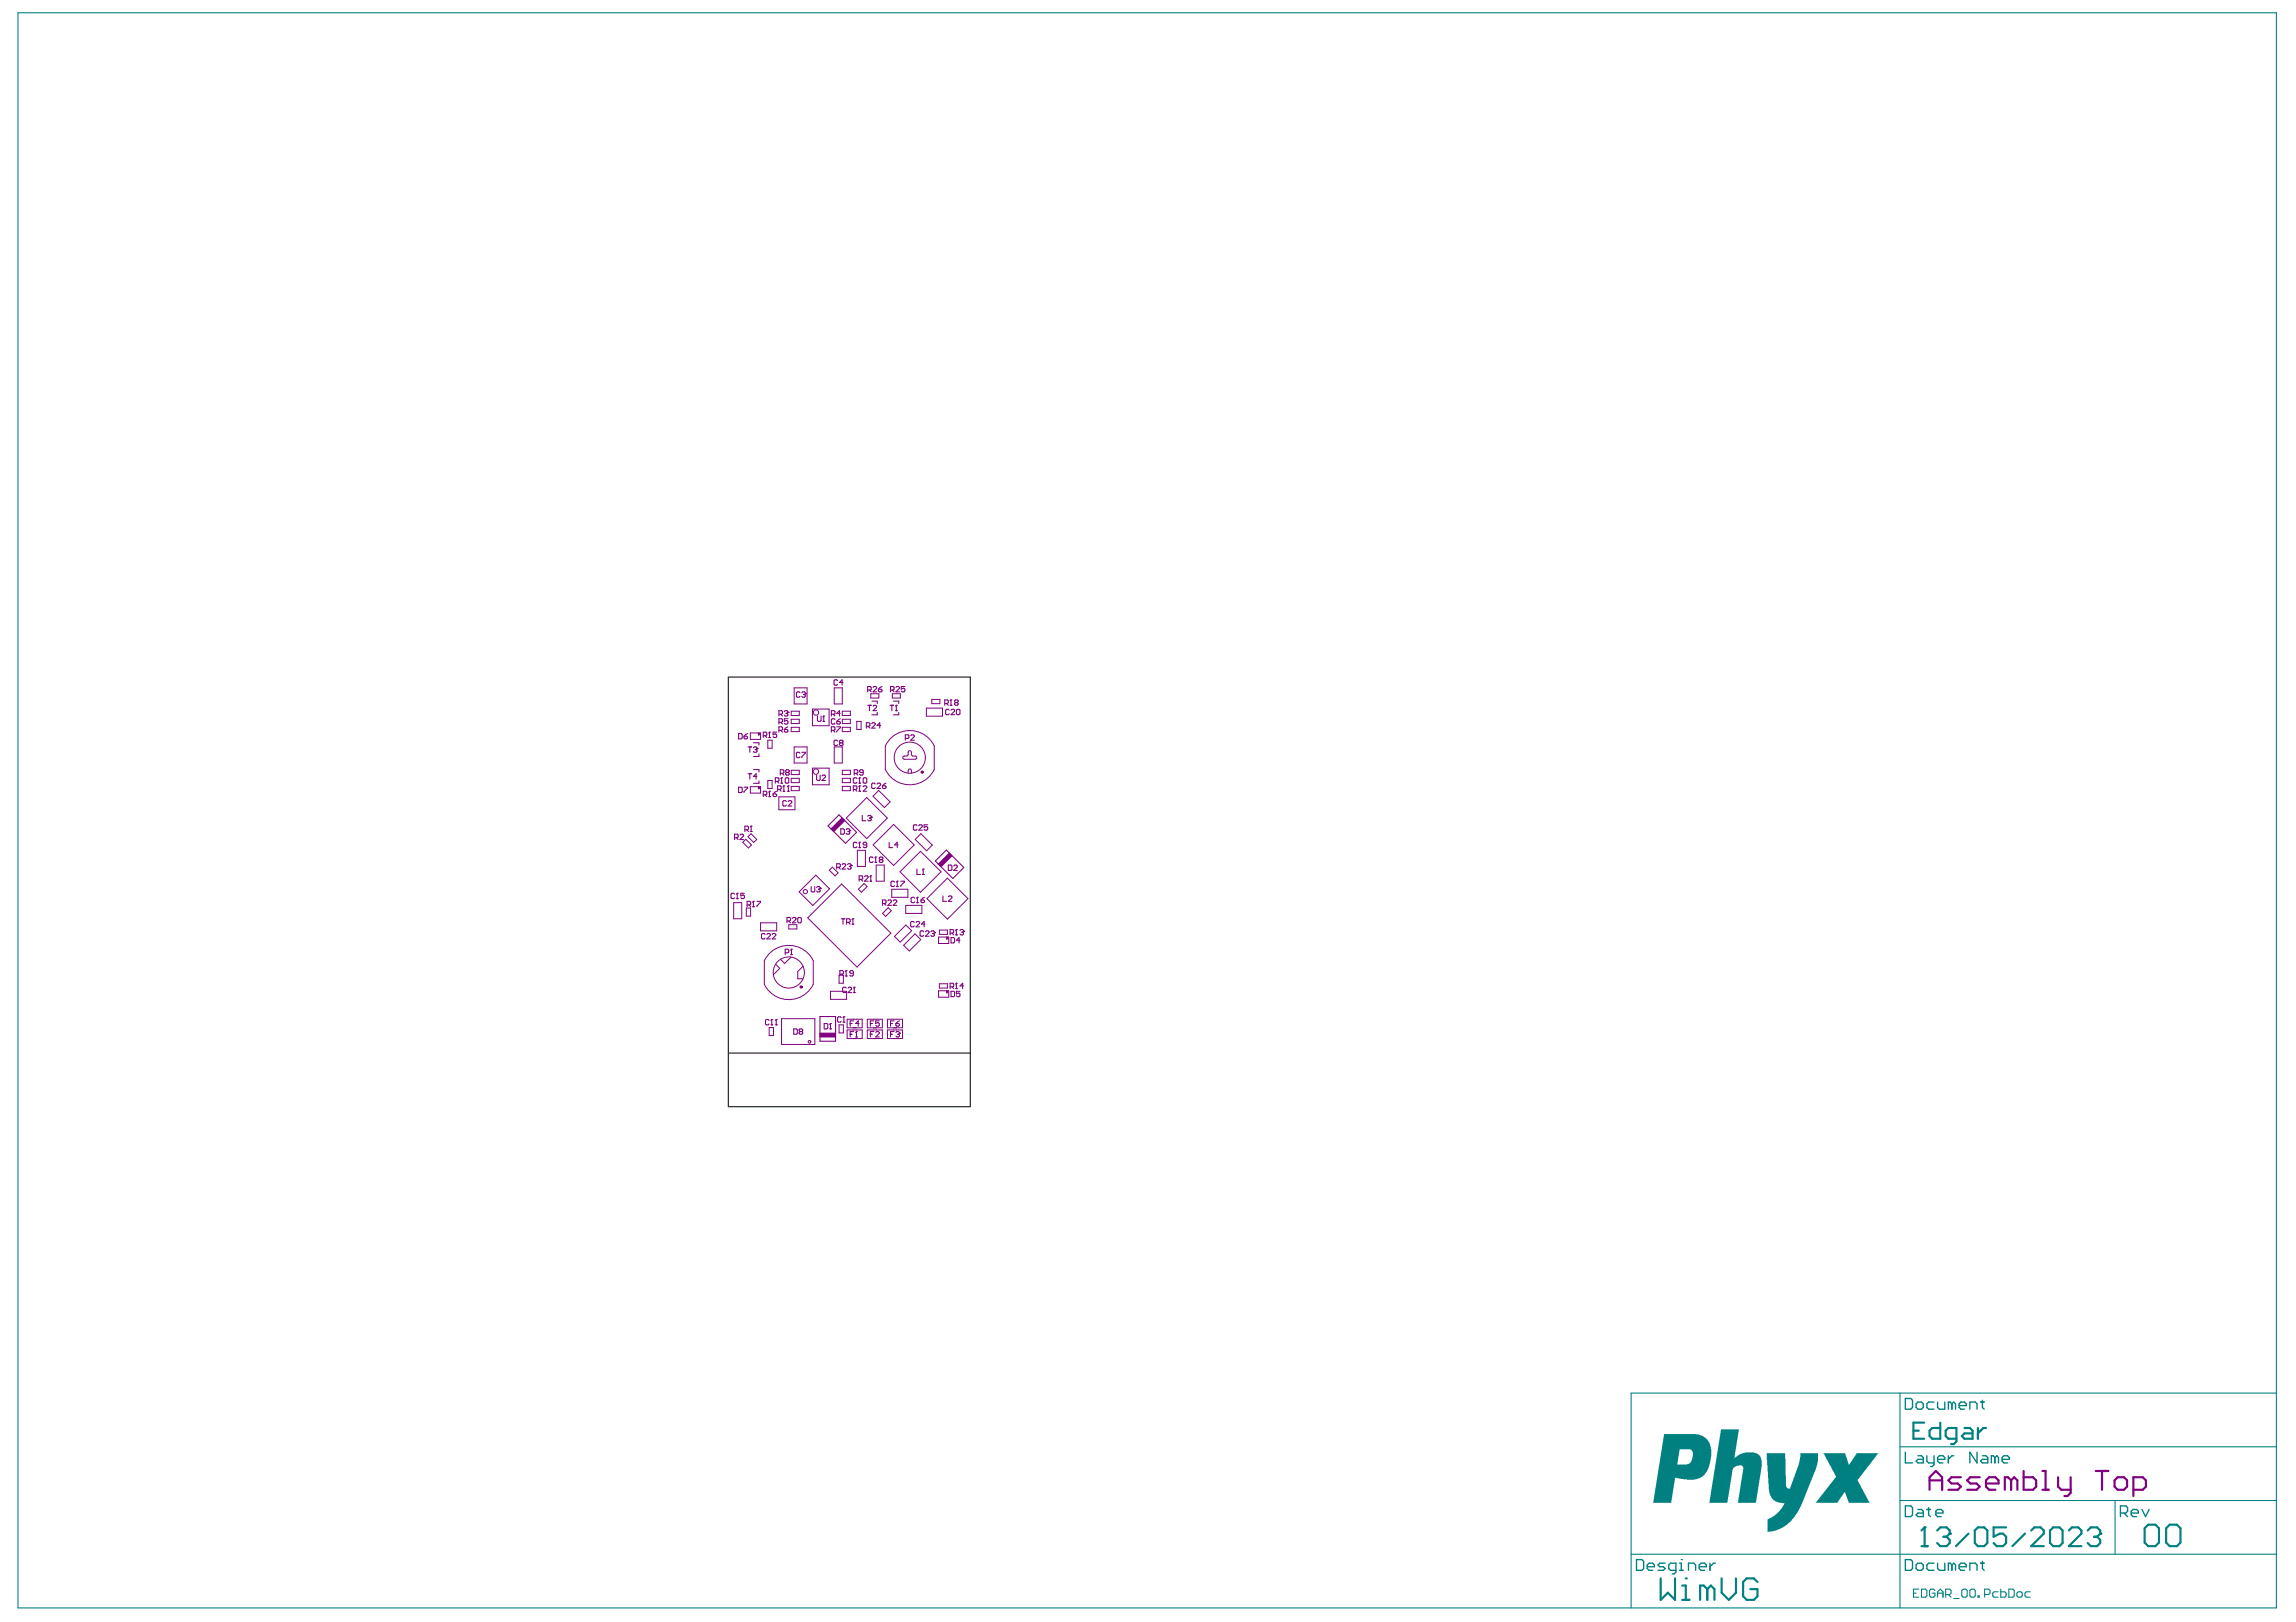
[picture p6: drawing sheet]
<svg xmlns="http://www.w3.org/2000/svg" width="297mm" height="210mm" viewBox="0 0 297 210" stroke-linecap="round" stroke-linejoin="round" font-family="sans-serif">
<g fill="none" stroke="#800080" stroke-width=".13">
<path d="M97.1 94.9h1.3v.8h-1.3zM98.1 94.9l.2 .1-.2 .1zM98.3 94.9v.2M99.3 95.8h.6v1h-.6zM102.4 92h1v.6h-1zM102.4 93.1h1v.5h-1zM102.4 94.1h1v.6h-1zM102.4 99.7h1v.5h-1zM102.7 89h1.7v2.1h-1.7zM102.7 96.7h1.7v2h-1.7zM105.1 91.8h2.2v2.1h-2.2zM105.1 99.4h2.2v2.2h-2.2z"/>
<path d="M107.9 89h1.1v2.1h-1.1zM107.9 96.7h1.1v2h-1.1zM109 92h1v.6h-1zM109 93.1h1v.5h-1zM109 94.1h1v.6h-1zM109 99.7h1v.5h-1zM110.8 93.4h.6v1h-.6zM112.7 89.8h1v.5h-1zM115.4 95.4a3.5 3.5 0 0 1 5.5 1.1v3.1a3.5 3.5 0 0 1-3.2 2 3.5 3.5 0 0 1-3.2-2v-3.1l.4-.6zM115.4 89.8h1.1v.5h-1.1zM116.9 97.9l.4-.1 .2-.1 .1-.5 .1-.1 .1 .1 .1 .5 .2 .1h.3l.2 .2-.2 .3h-1.4l-.2-.3zM119.8 91.6h2.1v1.1h-2.1z"/>
<path d="M120.6 90.5h1v.6h-1zM94.9 116.8h1.1v2.1h-1.1zM96.1 109l.4-.4 .7 .7-.4 .4zM96.6 117.5h.5v1.1h-.5zM96.8 108.3l.4-.4 .7 .7-.4 .4zM97.1 101.8h1.3v.8h-1.3zM98.1 101.8l.2 .1-.2 .2zM98.3 101.8v.3M98.4 119.4h2.1v1.1h-2.1zM99.3 101h.6v1h-.6zM100.8 103.1h2v1.7h-2zM102 119.7h1.1v.5h-1.1z"/>
<path d="M102.4 100.7h1v.6h-1zM102.4 101.8h1v.5h-1zM103.4 115.4l2.1-2.1 1.8 1.7-2.1 2.2zM104.5 118.8l4.4-4.4 6.4 6.4-4.4 4.3zM107.3 112.6l.4-.4 .7 .8-.4 .3zM109 100.7h1v.6h-1zM109 101.8h1v.5h-1zM109.5 105.9l2.6-2.7 2.7 2.7-2.7 2.6zM110.9 110h1.1v2.1h-1.1zM111 115.1l.8-.8 .4 .4-.8 .8zM112.9 103l.8-.7 1.5 1.5-.8 .7zM113 109.3l2.6-2.6 2.7 2.6-2.7 2.7z"/>
<path d="M113.4 111.9h1v2.1h-1zM114.2 118.2l.7-.7 .4 .4-.7 .7zM115.4 115.1h2.1v1h-2.1zM116.4 112.8l2.7-2.6 2.6 2.6-2.6 2.7zM117.2 117.2h2.1v1h-2.1zM117.5 100v-.3l.2-.2 .2 .2v.3M118.4 108.6l.7-.7 1.5 1.5-.7 .7zM119.9 116.3l2.7-2.7 2.6 2.7-2.6 2.6zM99.5 133h.6v1h-.6zM99.7 123.2a3.5 3.5 0 0 1 5.5 1.1v3.1a3.5 3.5 0 0 1-3.2 2 3.5 3.5 0 0 1-3.1-2v-3.1l.4-.6zM100.3 124.8l.6 .5-.8 .8M101.1 131.8h4.3v3.4h-4.3z"/>
<path d="M102.3 123.9l-.8 .8-.5-.6M103.9 125l-.7 .7v1h.7M107.4 128.3h2.1v1h-2.1zM108.6 126.2h.5v1h-.5zM108.6 132.6h.5v1.1h-.5zM109.6 131.9h1.9v1.1h-1.9zM109.6 133.3h1.9v1.1h-1.9zM112.2 131.9h2v1.1h-2zM112.2 133.3h2v1.1h-2zM114.8 131.9h2v1.1h-2zM114.8 133.3h2v1.1h-2zM115.7 121.2l1.5-1.5 .7 .7-1.4 1.5z"/>
<path d="M116.9 122.3l1.5-1.4 .7 .7-1.5 1.5zM121.4 121.3h1.3v.8h-1.3zM121.4 128.2h1.3v.8h-1.3zM121.5 120.4h1.1v.5h-1.1zM121.5 127.3h1.1v.6h-1.1zM122.5 121.3l.1 .1-.1 .1zM122.5 128.2l.1 .2-.1 .1zM122.6 121.3v.2M122.6 128.2v.3"/>
<circle cx="105.6" cy="99.9" r=".35"/>
<circle cx="105.6" cy="92.2" r=".35"/>
<circle cx="117.7" cy="98" r="2.02"/>
<circle cx="104.2" cy="115.4" r=".28"/>
<circle cx="102" cy="125.9" r="2.02"/>
<circle cx="104.7" cy="134.8" r=".17"/>
</g>
<g fill="none" stroke="#800080" stroke-width=".14">
<path d="M95.6 94.9h.3l.1 .1v.5l-.1 .1h-.3zM96.3 95.3h.3l.1 .2-.1 .1h-.2l-.1-.1zM96.7 94.9l-.4 .4M96.8 96.7h.4M97 96.7v.7M97.5 96.8l.1-.1h.2l.1 .2M97.5 99.6h.7v.3M97.5 96.1h.7v.3M97.7 97h.1M97.8 97l.1 .1-.1 .3h-.2l-.1-.2M97.9 96.9h.1M97.9 96.9l-.1 .1"/>
<path d="M98.2 97.6v.3h-.7M98.7 95.2h.4l.1-.1v-.2l-.1-.2h-.4v.7M99 95.2l.2 .2M99.4 95.4h.3M99.6 94.7h.1M99.6 94.7l-.2 .2M99.6 94.7v.7M100.5 94.7h-.5v.4l.3-.1 .2 .1v.2l-.1 .1h-.3l-.1-.1M100.8 92.4h.3l.1-.1v-.2l-.1-.1h-.3v.7M100.8 93.5h.3l.1-.1v-.3l-.1-.1h-.3v.7M100.8 94.5h.3l.1-.1v-.2l-.1-.1h-.3v.6M101 92.4l.2 .3"/>
<path d="M101 93.5l.2 .2M101 94.5l.2 .2M101.5 94.4h.3l.1 .2-.1 .1h-.2l-.1-.1zM101.5 92.1l.1-.1h.2l.1 .2M101.7 92.3h.1M101.8 100l-.2 .1 .2 .2h.2l.1-.1-.1-.2M101.8 100l-.2-.2 .2-.2h.2l.1 .1-.1 .3M101.8 100h.2M101.8 92.3l.1 .1-.1 .3h-.2l-.1-.2M101.9 92.2h.1M101.9 93h-.4v.4l.3-.2 .1 .2v.2l-.1 .1h-.2l-.1-.1M101.9 92.2l-.1 .1"/>
<path d="M101.9 94.1l-.4 .3M103.5 89.7l-.1-.2h-.3l-.1 .2v.4l.1 .1h.3l.1-.1M103.5 97.5l-.1-.1h-.3l-.1 .1v.4l.1 .1h.3l.1-.1M103.7 89.7l.1-.2h.3l.1 .3M103.7 97.4h.5l-.5 .6M104 89.9h.1M104.1 89.9l.1 .1-.1 .2h-.3l-.1-.1M104.2 89.8h.1M104.2 89.8l-.1 .1M105.8 92.7v.5l.1 .2h.2l.1-.2v-.5M106.5 93.4h.2M106.6 92.7h.1"/>
<path d="M106.6 92.7v.7M106.6 92.7l-.1 .1M107.6 92.4h.3l.1-.1v-.2l-.1-.1h-.3v.7M107.6 94.5h.3l.1-.1v-.2l-.1-.1h-.3v.6M107.8 92.4l.2 .3M107.8 94.5l.2 .2M108 93.1l-.1-.1h-.2l-.1 .1v.5l.1 .1h.2l.1-.1M108.3 93.4h.3l.1 .2-.1 .1h-.2l-.1-.1zM108.3 94.1h.4l-.4 .6M108.4 95.9l-.1-.1h-.3l-.1 .1v.5l.1 .1h.3l.1-.1M108.4 88.1l-.1-.1h-.3l-.1 .1v.4l.1 .2h.3l.1-.2M108.7 96.1h.2"/>
<path d="M108.7 96.1l-.1-.1 .1-.2h.2l.2 .1-.2 .2M108.7 96.1l-.1 .2 .1 .2h.2l.2-.1-.2-.3M108.7 92.3h-.4l.3-.3v.7M108.7 93l-.4 .4M109.1 88.3h-.5l.3-.3v.7M111.7 100h-.4l-.1-.2 .1-.2h.3l.1 .1v.5l-.1 .1h-.3l-.1-.1M112.1 94h.3l.1-.1v-.3l-.1-.1h-.3v.7M112.3 91.3h.4M112.3 89.3h.3l.1-.1v-.2l-.1-.2h-.3v.7M112.3 94l.2 .2M112.5 89.3l.2 .2M112.5 91.3v.7"/>
<path d="M112.8 93.6l.1-.1h.2l.1 .1v.2l-.4 .4h.4M112.8 90.7h.7v.3M112.9 91.4l.2-.1h.2l.1 .1v.1l-.5 .5h.5M112.9 89l.2-.2h.2l.1 .2v.1l-.5 .4h.5M113.5 92.2v.3h-.7M113.6 89.2h.4l.1 .2-.1 .1h-.2l-.2-.1zM113.9 93.9h-.4l.3-.4v.7M114.1 88.8l-.5 .4M115.1 91.3h.5M115.2 89.3h.4l.1-.1v-.2l-.1-.2h-.4v.7M115.4 91.3v.7M115.4 89.3l.3 .2"/>
<path d="M115.6 90.7h.7v.3M115.8 92h.3M115.9 89l.1-.2h.3l.1 .2v.1l-.5 .4h.5M116 91.3h.1M116 91.3v.7M116 91.3l-.2 .1M116.3 92.2v.3h-.7M117.1 88.8h-.5v.4l.2-.1 .3 .1v.2l-.2 .1h-.2l-.1-.1M117.1 95.6h.4l.1-.2v-.2l-.1-.1h-.4v.7M117.8 95.2l.1-.1h.3l.1 .1v.1l-.5 .5h.5M122.2 91h.4l.1-.1v-.2l-.1-.1h-.4v.7M122.5 91l.2 .3"/>
<path d="M122.8 91.9l-.1-.1h-.2l-.2 .1v.5l.2 .1h.2l.1-.1M122.9 91.3h.2M123 90.6h.1M123 91.9l.1-.1h.3l.1 .1v.1l-.5 .5h.5M123 90.6l-.1 .1M123 90.6v.7M123.6 90.9l-.1-.1 .1-.2h.2l.2 .1-.2 .2M123.6 90.9l-.1 .1 .1 .3h.2l.2-.1-.2-.3M123.6 90.9h.2M123.7 91.9l.1-.1h.3l.1 .1v.5l-.1 .1h-.3l-.1-.1zM95 108.4h.4l.1-.1v-.2l-.1-.1h-.4v.6M95 115.7l-.1-.1h-.2l-.1 .1v.5l.1 .1h.2l.1-.1"/>
<path d="M95.3 108.4l.2 .2M95.3 116.3h.2M95.4 115.6h.1M95.4 115.6v.7M95.4 115.6l-.1 .1M95.6 101.9h.3l.1 .1v.5l-.1 .1h-.3zM95.7 108.1l.1-.1h.3l.1 .1v.1l-.5 .4h.5M96.3 101.9h.4l-.4 .7M96.3 115.6h-.5v.3l.4-.1 .1 .1v.3l-.1 .1h-.2l-.2-.1M96.4 107.4h.3l.1-.1v-.3l-.1-.1h-.3v.7M96.6 107.4l.2 .2M96.7 117.1h.3l.1-.1v-.2l-.1-.2h-.3v.7"/>
<path d="M96.8 100.1h.4M96.9 117.1l.2 .2M97 100.1v.7M97.1 107.6h.2M97.2 106.9h.1M97.2 106.9l-.1 .1M97.2 106.9v.7M97.4 117.3h.2M97.5 116.6h.1M97.5 116.6l-.1 .2M97.5 116.6v.7M97.9 116.6h.5l-.5 .7"/>
<path d="M97.9 100.5h-.4l.3-.4v.7M98.2 101.1v.3h-.7M98.7 102.9h.4l.1-.2v-.2l-.1-.1h-.4v.7M99 102.9l.2 .2M99.4 103.1h.3M99.6 102.4h.1M99.6 102.4v.7M99.6 102.4l-.2 .1M100 102.7h.4l.1 .3-.1 .1h-.3l-.1-.1zM100.3 101.1h.4l.1-.1v-.2l-.1-.1h-.4v.7M100.5 102.4l-.5 .3M100.5 101.1l.3 .3"/>
<path d="M100.6 102.2h.3l.2-.2v-.2l-.2-.1h-.3v.7M100.8 102.2l.3 .2M100.9 100.1h.4l.1-.1v-.3l-.1-.1h-.4v.7M101 101.4h.2M101.1 100.7h.1M101.1 100.7l-.1 .1M101.1 100.7v.7M101.2 100.1l.2 .2M101.3 102.4h.2M101.4 101.7h.1M101.4 101.7v.7M101.4 101.7l-.1 .1"/>
<path d="M101.6 100.8l.1-.1h.2l.1 .1v.4l-.1 .2h-.2l-.1-.2zM101.7 103.7l-.1-.1h-.2l-.1 .1v.5l.1 .1h.2l.1-.1M101.8 119.2h.4l.1-.1v-.3l-.1-.1h-.4v.7M101.9 102.4h.2M102 103.7l.1-.1h.2l.1 .1v.1l-.4 .5h.4M102 101.7h.1M102 101.7v.7M102 101.7l-.1 .1M102 119.2l.3 .2M102.5 118.8l.1-.1h.3l.1 .1v.2l-.5 .4h.5M103.2 118.8l.1-.1h.3l.1 .1v.5l-.1 .1h-.3l-.1-.1zM104.9 114.7v.6l.2 .1h.2l.1-.1v-.6"/>
<path d="M105.6 114.8l.2-.1h.2l.1 .3M105.6 100.3v.6l.2 .1h.2l.1-.1v-.6M105.9 115.1h.1M106 115.1l.1 .1-.1 .2h-.2l-.2-.1M106.1 115h.1M106.1 115l-.1 .1M106.3 100.4l.2-.1h.2l.1 .1v.1l-.5 .5h.5M107.1 106.9l1.5-1.5 2.2 2.3-1.4 1.4zM108.3 112.2h.3l.1-.1v-.2l-.1-.1h-.3v.7M108.5 112.2l.2 .3M108.8 107.3h.3l.1 .1v.4l-.1 .2h-.3zM108.8 118.9h.5"/>
<path d="M108.9 105.8l-1.4 1.5M108.9 111.9l.2-.1h.2l.1 .1v.1l-.5 .5h.5M109 105.9l-1.4 1.4M109 105.9l-1.4 1.5M109.1 118.9v.7M109.1 106l-1.4 1.4M109.1 106l-1.4 1.5M109.2 106.1l-1.4 1.4M109.2 106.1l-1.4 1.5M109.3 106.2l-1.4 1.4M109.5 107.4l.1-.1h.2l.1 .2M109.5 119.4h.4l.1-.2v-.2l-.1-.1h-.4v.7"/>
<path d="M109.6 111.9l.2-.1h.2l.1 .2M109.7 107.6h.1M109.8 119.4l.2 .2M109.8 107.6l.1 .1-.1 .3h-.2l-.1-.2M109.9 112.1h.1M109.9 107.5h.1M109.9 107.5l-.1 .1M110 112.1l.1 .1-.1 .3h-.2l-.2-.1M110.1 112h.1M110.1 112l-.1 .1M110.2 119.6h.3M110.3 118.9h.1"/>
<path d="M110.3 118.9l-.1 .1M110.3 118.9v.7M110.4 102.2h.3l.2-.2v-.2l-.2-.1h-.3v.7M110.5 100.1h.4l.1-.1v-.3l-.1-.1h-.4v.7M110.6 102.2l.3 .2M110.7 100.1l.3 .2M110.9 100.8l-.2-.1h-.2l-.1 .1v.4l.1 .2h.2l.2-.2M110.9 109.1l-.2-.1h-.2l-.1 .1v.5l.1 .1h.2l.2-.1M111.1 101.4h.2M111.1 109.7h.2M111.1 102.4h.2M111.1 113.8h.4l.1-.1v-.2l-.1-.2h-.4v.7"/>
<path d="M111.2 109h.1M111.2 100.7h.1M111.2 101.7h.1M111.2 100.7v.7M111.2 101.7v.7M111.2 109v.7M111.2 109l-.1 .1M111.2 100.7l-.1 .1M111.2 101.7l-.1 .1M111.4 113.8l.2 .2M111.6 105.5v.7h.4M111.7 100.8l.1-.1h.2l.1 .1v.4l-.1 .2h-.2l-.1-.2z"/>
<path d="M111.7 101.8l.1-.1h.2l.1 .1v.1l-.4 .5h.4M111.8 113.5l.2-.2h.2l.1 .2v.1l-.5 .4h.5M112.1 109.3h-.3l-.1-.1 .1-.2h.2l.1 .1v.5l-.1 .1h-.2l-.1-.1M112.3 105.6l.1-.1h.2l.1 .3M112.5 105.9h.1M112.5 114h.3M112.6 105.9l.1 .1-.1 .2h-.2l-.1-.1M112.7 113.3h.1M112.7 113.3v.7M112.7 113.3l-.2 .2M112.7 105.8h.1M112.7 105.8l-.1 .1"/>
<path d="M112.9 111l-.1-.1h-.2l-.1 .1v.5l.1 .1h.2l.1-.1M113.2 111.6h.2M113.2 101.5l-.1-.1h-.2l-.1 .1v.4l.1 .1h.2l.1-.1M113.3 110.9h.1M113.3 110.9v.7M113.3 110.9l-.1 .1M113.5 101.5l.1-.1h.2l.1 .1v.1l-.4 .4h.4M113.9 111.3l-.1-.2 .1-.2h.2l.1 .1-.1 .3M113.9 111.3l-.1 .1 .1 .2h.2l.1-.1-.1-.2M113.9 111.3h.2M114.2 101.7h.3l.1 .2-.1 .1h-.2l-.1-.1zM114.2 116.9h.3l.1-.1v-.2l-.1-.1h-.3v.7"/>
<path d="M114.4 116.9l.2 .3M114.6 101.4l-.4 .3M114.9 116.6l.1-.1h.2l.1 .1v.1l-.4 .5h.4M115 109v.7h.5M115.6 116.6l.1-.1h.2l.1 .1v.1l-.4 .5h.4M115.7 114.2l-.1-.2h-.2l-.1 .2v.4l.1 .1h.2l.1-.1M116 114.7h.2M116.1 114h.1M116.1 114v.7M116.1 114l-.1 .2M116.2 109.3h-.5l.4-.3v.7M116.5 114h.5l-.5 .7"/>
<path d="M118.3 119.4l-.1-.2h-.3l-.1 .2v.4l.1 .1h.3l.1-.1M118.3 116.2l-.1-.1h-.2l-.1 .1v.5l.1 .1h.2l.1-.1M118.5 119.4l.1-.2h.3l.1 .2v.1l-.5 .4h.5M118.6 116.8h.2M118.6 106.9l-.1-.2h-.2l-.1 .2v.4l.1 .1h.2l.1-.1M118.6 112.5v.7h.5M118.7 116.1h.1M118.7 116.1v.7M118.7 116.1l-.1 .1M118.9 106.9l.1-.2h.2l.1 .2v.1l-.4 .4h.4M119.1 116.5h.4l.1 .2-.1 .1h-.2l-.2-.1zM119.3 113.2h.3"/>
<path d="M119.4 112.5h.1M119.4 112.5v.7M119.4 112.5l-.1 .1M119.6 116.1l-.5 .4M119.7 119.6h-.5l.4-.4v.7M120 106.7h-.4v.4l.3-.1 .1 .1v.2l-.1 .1h-.2l-.1-.1M121 111.4l1.4-1.4 2.3 2.3-1.4 1.4zM122 115.9v.7h.5M122.7 116.1l.1-.2h.2l.1 .2v.1l-.4 .4h.4M122.7 111.9h.3l.1 .2v.4l-.1 .1h-.3zM122.8 110.4l-1.4 1.4M122.9 110.4l-1.5 1.5"/>
<path d="M122.9 110.5l-1.4 1.4M123 110.5l-1.5 1.5M123 110.6l-1.4 1.4M123.1 110.6l-1.5 1.5M123.1 110.7l-1.4 1.4M123.2 110.7l-1.5 1.5M123.4 112.1l.1-.2h.2l.1 .2v.1l-.4 .4h.4M99 120.9l-.1-.1h-.3l-.1 .1v.5l.1 .1h.3l.1-.1M99.2 120.9l.1-.1h.3l.1 .1v.1l-.5 .5h.5M99.5 132l-.1-.1h-.3l-.1 .1v.5l.1 .1h.3l.1-.1M99.7 132.6h.3M99.8 131.9h.1"/>
<path d="M99.8 131.9v.7M99.8 131.9l-.1 .1M99.9 120.9l.1-.1h.3l.1 .1v.1l-.5 .5h.5M100.3 132.6h.2M100.4 131.9h.1M100.4 131.9v.7M100.4 131.9l-.1 .1M101.6 123.3h.3l.1-.1v-.2l-.1-.2h-.3v.7M102.3 123.5h.2M102.4 122.8h.1M102.4 122.8l-.1 .2M102.4 122.8v.7"/>
<path d="M102.7 133.1h.3l.1 .2v.4l-.1 .1h-.3zM103.5 133.5l-.1 .1 .1 .2h.2l.1-.1-.1-.2M103.5 133.5l-.1-.1 .1-.3h.2l.1 .2-.1 .2M103.5 133.5h.2M106.1 131.5h2v3.2h-2zM106.1 134.2h2M106.1 134.1h2M106.1 134h2M106.1 133.9h2M106.1 133.8h2M106.1 133.7h2M106.6 132.5h.4l.1 .1v.4l-.1 .1h-.4z"/>
<path d="M107.3 133.1h.3M107.4 132.5h.1M107.4 132.5v.6M107.4 132.5l-.1 .1M108.7 126.1h.3l.1-.1v-.3l-.1-.1h-.3v.7M108.8 131.7l-.1-.1h-.2l-.1 .1v.5l.1 .1h.2l.1-.1M108.9 126.1l.2 .2M109.1 132.3h.2M109.2 131.6h.1M109.2 131.6v.7M109.2 131.6l-.1 .1M109.4 126.3h.2"/>
<path d="M109.5 125.6h.1M109.5 125.6l-.1 .1M109.5 125.6v.7M109.5 127.9l-.1-.1h-.3l-.1 .1v.4l.1 .2h.3l.1-.2M109.7 127.9l.1-.1h.3l.1 .1v.1l-.5 .5h.5M110 133.8h.2M110 132.5h.2M110.4 126h-.4l-.1-.2 .1-.2h.3l.1 .1v.5l-.1 .1h-.3l-.1-.1M110.4 128.5h.2M110.5 132.1h-.5v.7M110.5 133.5h-.5v.7M110.5 127.8h.1"/>
<path d="M110.5 127.8v.7M110.5 127.8l-.1 .1M110.7 134.2h.2M110.8 133.5h.1M110.8 133.5v.7M110.8 133.5l-.1 .1M111.1 132.5h-.4l.3-.4v.7M112.6 133.8h.2M112.6 132.5h.2M113.1 133.5h-.5v.7M113.1 132.1h-.5v.7M113.3 133.6l.1-.1h.2l.2 .1v.1l-.5 .5h.5"/>
<path d="M113.8 132.1h-.5v.4l.3-.2 .2 .2v.2l-.2 .1h-.2l-.1-.1M115.2 133.8h.2M115.2 132.5h.2M115.7 133.5h-.5v.7M115.7 132.1h-.5v.7M115.9 133.6l.1-.1h.3l.1 .2M115.9 132.5h.4l.1 .2-.1 .1h-.3l-.1-.1zM116.1 133.8h.2M116.3 133.8l.1 .2-.1 .2h-.3l-.1-.1M116.4 133.7h.1M116.4 132.1l-.5 .4M116.4 133.7l-.1 .1"/>
<path d="M119.5 120.6l-.1-.1h-.3l-.1 .1v.4l.1 .2h.3l.1-.2M119.7 120.6l.1-.1h.3l.1 .1v.1l-.5 .5h.5M120.4 120.6l.1-.1h.3l.1 .2M120.7 120.8h.1M120.8 120.8l.1 .1-.1 .3h-.3l-.1-.2M120.9 120.7h.1M120.9 120.7l-.1 .1M122.9 120.8h.4l.1-.2v-.2l-.1-.1h-.4v.7M122.9 127.7h.4l.1-.1v-.2l-.1-.2h-.4v.7M123 121.3h.4l.1 .1v.5l-.1 .1h-.4zM123 128.3h.4l.1 .1v.5l-.1 .1h-.4zM123.1 120.8l.3 .2"/>
<path d="M123.1 127.7l.3 .2M123.6 121h.2M123.6 127.9h.2M123.7 120.3h.1M123.7 127.2h.1M123.7 120.3v.7M123.7 127.2v.7M123.7 120.3l-.1 .1M123.7 127.2l-.1 .2M124.2 128.3h-.5v.3l.4-.1 .1 .1v.3l-.1 .1h-.3l-.1-.1M124.2 120.4l.1-.1h.2l.2 .2M124.2 121.7h-.5l.4-.4v.7"/>
<path d="M124.4 120.6h.1M124.5 120.6l.2 .2-.2 .2h-.2l-.1-.1M124.7 120.5h.1M124.7 120.5l-.2 .1M124.7 127.6h-.5l.3-.4v.7"/>
</g>
<g fill="none" stroke="#800080" stroke-width=".28">
<path d="M249.6 192.8v-1.6l.8-.8 .9 .8v1.6M249.6 191.6h1.7M253.7 191.2h-1.2l-.4 .4 .4 .4h.8l.4 .4-.4 .4h-1.2M256.1 191.2h-1.2l-.4 .4 .4 .4h.8l.4 .4-.4 .4h-1.2M256.9 192h1.7v-.4l-.5-.4h-.8l-.4 .4v.8l.4 .4h.8M260.2 191.6l-.4-.4h-.4v1.6M260.2 191.6v1.2M260.2 191.6l.4-.4 .4 .4v1.2M261.8 190.4v2.4h1.2l.4-.4v-.8l-.4-.4h-1.2M264.2 192.8h.8M264.2 190.4h.4v2.4M266.3 191.2v1.2l.4 .4h1.2"/>
<path d="M267.9 191.2v2l-.4 .4h-.4M271.1 190.4h1.7M271.9 190.4v2.4M273.6 191.6l.4-.4h.8l.4 .4v.8l-.4 .4h-.8l-.4-.4zM276 192.8h1.2l.4-.4v-.8l-.4-.4h-1.2v2.4"/>
</g>
<g fill="none" stroke="#800080" stroke-width=".21">
<circle cx="119.3" cy="99.9" r=".1"/>
<circle cx="103.6" cy="127.7" r=".1"/>
</g>
<g fill="#008080">
<path d="M222.7 185h2.3l-.6 3.7 .6-.5 .8-.2h1.3l.4 .2 .3 .4 .1 .4v.9l-.7 4.6h-2.4l.7-4.2a.58 .58 0 0 0-.1-.6h-.7l-.3 .2a.59 .59 0 0 0-.3 .6l-.6 4h-2.4z"/>
<path d="M228.5 188.1h2.4l.2 4.2v.2l.3 .2 .2-.1 1.1-3.1 .2-.9v-.5h2.3v1l-.4 1.3-1.8 4.6-.8 1.2-1 1.2-1 .5-.8 .3-.7 .1v-1.2a.45 .45 0 0 1 .4-.7l.7-.4 .5-.6 .5-.9h-.6l-.6-.2-.4-.4-.2-.4-.2-.7z"/>
<path d="M235.9 188.1h2.8l.4 1.4 .2-.1 .9-1.3h2.8l-2.6 3.3a.38 .38 0 0 0 .1 .5l1.4 2.6h-2.7l-.5-1.4h-.1l-.9 1.4h-2.8l2.2-2.8 .2-.3a.34 .34 0 0 0 .1-.6z"/>
<path d="M215.3 185.6h4.2l.8 .2 .6 .5 .4 .7 .1 .5-.1 1.4-.2 .8-.3 .7-.3 .5-.5 .3-.8 .3h-.9l-1.6-.3-.5 3.3h-2.3zM217.3 187.6l-.3 1.9h1.3l.3-.1 .3-.5 .1-.7a.57 .57 0 0 0-.3-.6z"/>
</g>
<g fill="none" stroke="#008080" stroke-width=".14">
<path d="M2.3 1.7h292.2v206.4h-292.2zM245.8 187.2h48.7M245.8 194.2h48.7M245.8 180.3v27.8M273.6 194.2v6.9M294.5 180.3h-83.5v27.8M211 201.1h83.5M247.5 206.2h.4M248.2 205.6h-.7v1.1h.7M248.6 205.6h.5l.2 .2v.7l-.2 .2h-.5zM250.3 205.8l-.1-.2h-.4l-.2 .2v.7l.2 .2h.4l.1-.2v-.3h-.3M250.7 206.2h.7"/>
<path d="M250.7 206.7v-.7l.3-.4 .4 .4v.7M251.7 206.3h.5l.2-.1v-.4l-.2-.2h-.5v1.1M252.1 206.3l.3 .4M252.8 206.9h.7M253.8 205.8l.2-.2h.3l.2 .2v.7l-.2 .2h-.3l-.2-.2zM254.8 205.8l.2-.2h.4l.1 .2v.7l-.1 .2h-.4l-.2-.2zM255.9 206.5h.2v.2h-.2zM256.8 206.3h.5l.2-.1v-.4l-.2-.2h-.5v1.1M258.5 206h-.5l-.2 .2v.3l.2 .2h.5M258.8 205.6v1.1h.6l.1-.2v-.3l-.1-.2h-.6M259.9 205.6h.5l.2 .2v.7l-.2 .2h-.5zM260.9 206.2l.2-.2h.4l.1 .2v.3l-.1 .2h-.4l-.2-.2z"/>
<path d="M262.7 206h-.6l-.1 .2v.3l.1 .2h.6"/>
</g>
<g fill="none" stroke="#008080" stroke-width=".28">
<path d="M247.5 185.1h.7M248.9 184.1h-1.4v2.1h1.4M249 197.7h.1M249 197.7v2.4M249 197.7l-.4 .4M250.6 198.1l.4-.4h.8l.4 .4v.4M251 184.1v2.1h-1l-.4-.4v-.7l.4-.3h1M251.4 198.9h.4M251.8 198.9l.4 .4v.4l-.4 .4h-.8l-.4-.4M252.2 198.5h.1M252.2 198.5l-.4 .4M253.1 186.2h-1l-.4-.4v-.7l.4-.3h1v1.7l-.3 .4h-.4"/>
<path d="M254.2 184.8h.6l.4 .3v1.1h-1l-.4-.4 .4-.3h1M254.7 198.5l-1.7 1.6M255.5 198.1l.4-.4h.8l.4 .4v1.6l-.4 .4h-.8l-.4-.4zM255.9 184.8v1.4M256.9 184.8h-.3l-.7 .7M259.5 197.7h-1.6v1.2l.8-.4h.4l.4 .4v.8l-.4 .4h-.8l-.4-.4M262 198.5l-1.6 1.6M262.8 198.1l.4-.4h.8l.4 .4v.4l-1.6 1.6h1.6M265.2 198.1l.4-.4h.8l.4 .4v1.6l-.4 .4h-.8l-.4-.4zM267.7 198.1l.4-.4h.8l.4 .4v.4l-1.6 1.6h1.6M270.1 198.1l.4-.4h.8l.4 .4v.4M270.9 198.9h.4"/>
<path d="M271.3 198.9l.4 .4v.4l-.4 .4h-.8l-.4-.4M271.7 198.5h.1M271.7 198.5l-.4 .4M277.5 197.8l.4-.5h.9l.5 .5v1.8l-.5 .5h-.9l-.4-.5zM280.2 197.8l.5-.5h.9l.5 .5v1.8l-.5 .5h-.9l-.5-.5zM214.8 204.3v2.7l1-.9 .9 .9v-2.7M217.6 207h1M217.6 205.2h.5v1.8M218.1 204.3h.1M220.9 205.6l-.5-.4h-.5v1.8M220.9 205.6v1.4M220.9 205.6l.4-.4 .5 .4v1.4"/>
<path d="M222.7 204.3v1.8l1 .9 .9-.9v-1.8M227.4 204.7l-.5-.4h-.9l-.5 .4v1.9l.5 .4h.9l.5-.4v-1h-1M248.6 200.1h.8"/>
</g>
<g fill="none" stroke="#008080" stroke-width=".17">
<path d="M246.5 194.9h.7l.2 .2v.9l-.2 .3h-.7zM246.5 181h.7l.2 .2v.9l-.2 .3h-.7zM246.5 187.9v1.4h.9M247.9 181.7l.2-.3h.5l.2 .3v.4l-.2 .3h-.5l-.2-.3zM248.1 195.3h.5l.2 .3v.7h-.7l-.2-.3 .2-.2h.7M248.1 188.4h.5l.2 .2v.7h-.7l-.2-.2 .2-.2h.7M249.3 195.3h.4M249.3 188.4v.7l.2 .2h.7M249.5 195.1v.9l.2 .3M250.2 181.4h-.7l-.2 .3v.4l.2 .3h.7M250.2 188.4v1.1l-.2 .3h-.3M250.4 195.8h1v-.2l-.3-.3h-.4l-.3 .3v.4l.3 .3h.4"/>
<path d="M250.7 181.4v.7l.2 .3h.7v-1M250.7 188.9h.9v-.3l-.2-.2h-.5l-.2 .2v.5l.2 .2h.5M252.1 188.4v.9M252.5 181.7l-.2-.3h-.2v1M252.5 181.7v.7M252.5 181.7l.3-.3 .2 .3v.7M252.8 188.4h-.3l-.4 .5M253.5 181.9h.9v-.2l-.3-.3h-.4l-.2 .3v.4l.2 .3h.4M254.8 182.4v-1h.7l.3 .3v.7M255.8 187.9v1.4l-1-1.4v1.4M256.2 181.4h.5M256.5 188.4h.4l.3 .2v.7h-.7l-.3-.2 .3-.2h.7"/>
<path d="M256.5 181.2v.9l.2 .3M258.1 188.6l-.2-.2h-.3v.9M258.1 188.6v.7M258.1 188.6l.2-.2 .3 .2v.7M259 188.9h.9v-.3l-.2-.2h-.5l-.2 .2v.5l.2 .2h.5M274.3 195.8h.7l.3-.2v-.5l-.3-.2h-.7v1.4M274.8 195.8l.5 .5M275.7 195.8h.9v-.2l-.2-.3h-.5l-.2 .3v.4l.2 .3h.5M277.1 195.3l.5 1 .4-1M211.7 201.8h.7l.2 .3v.9l-.2 .2h-.7zM213.1 202.8h.9v-.3l-.2-.2h-.5l-.2 .2v.5l.2 .2h.5M215.4 202.3h-.7l-.2 .2 .2 .3h.5l.2 .2-.2 .2h-.7"/>
<path d="M216.8 203.2h-.7l-.2-.2v-.5l.2-.2h.7v1.1l-.2 .3h-.2M217.3 203.2h.4M217.3 202.3h.2v.9M217.5 201.8h.1M218.4 203.2v-.9h.7l.3 .2v.7M219.8 202.8h1v-.3l-.3-.2h-.4l-.3 .2v.5l.3 .2h.4M221.2 202.3v.9M221.9 202.3h-.2l-.5 .5M246.5 201.8h.7l.2 .3v.9l-.2 .2h-.7zM247.9 202.5l.2-.2h.5l.2 .2v.5l-.2 .2h-.5l-.2-.2zM250.2 202.3h-.7l-.2 .2v.5l.2 .2h.7M250.7 202.3v.7l.2 .2h.7v-.9"/>
<path d="M252.5 202.5l-.2-.2h-.2v.9M252.5 202.5v.7M252.5 202.5l.3-.2 .2 .2v.7M253.5 202.8h.9v-.3l-.3-.2h-.4l-.2 .2v.5l.2 .2h.4M254.8 203.2v-.9h.7l.3 .2v.7M256.2 202.3h.5M256.5 202.1v.9l.2 .2"/>
</g>
<path d="M94.2 87.6h31.3v55.6h-31.3zM94.2 136.3h31.3" fill="none" stroke="#000" stroke-width=".13"/>
</svg>
